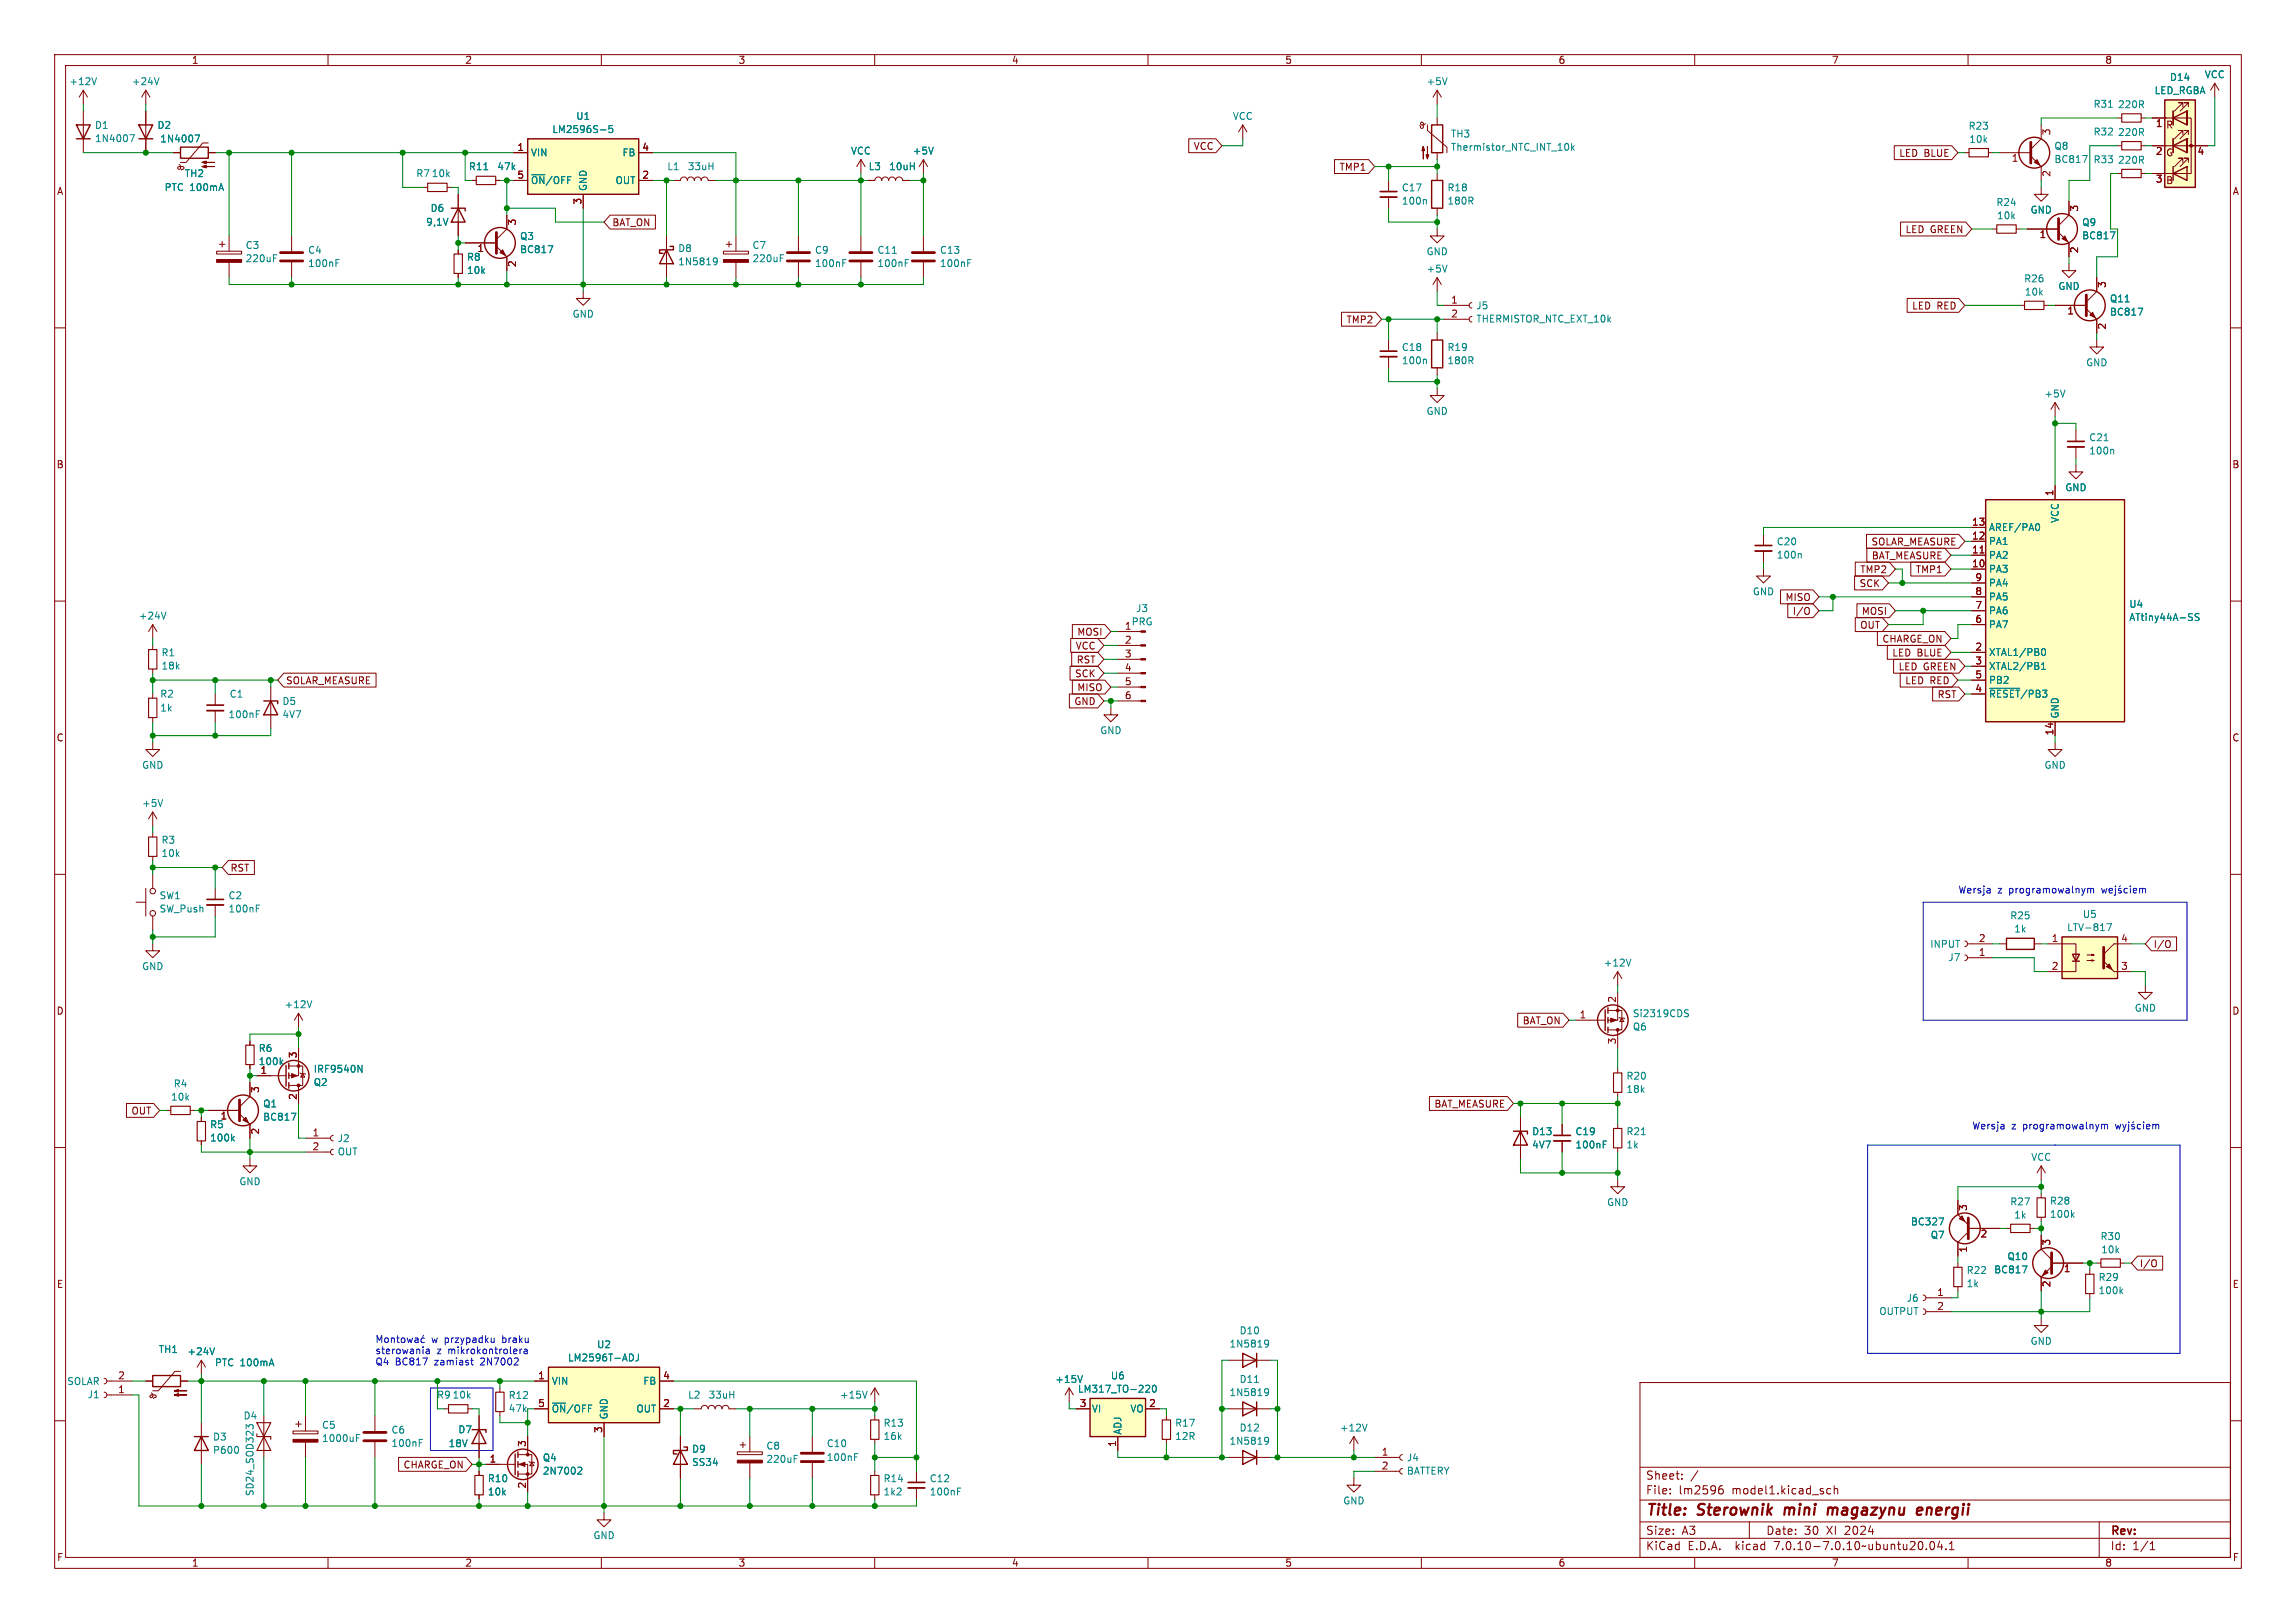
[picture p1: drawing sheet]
<svg xmlns="http://www.w3.org/2000/svg" width="420mm" height="297mm" viewBox="0 0 420 297" stroke-linecap="round" stroke-linejoin="round" font-family="sans-serif">
<defs><g id="words">
<g font-size="2.8" fill="#840000">
<text x="301" y="277.9">Title:</text>
<text x="310.6" y="277.9">Sterownik</text>
<text x="327.3" y="277.9">mini</text>
<text x="336" y="277.9">magazynu</text>
<text x="353.1" y="277.9">energii</text>
</g>
<g font-size="2.1" fill="#840000">
<text x="301" y="273.7">File:</text>
<text x="301" y="271">Sheet:</text>
<text x="307.1" y="273.7">lm2596</text>
<text x="316.9" y="273.7">model1.kicad_sch</text>
<text x="301" y="281.1">Size:</text>
<text x="307.6" y="281.1">A3</text>
<text x="323" y="281.1">Date:</text>
<text x="330" y="281.1">30</text>
<text x="334.2" y="281.1">XI</text>
<text x="337.6" y="281.1">2024</text>
<text x="386" y="281.3">Rev:</text>
<text x="301" y="283.9">KiCad</text>
<text x="308.7" y="283.9">E.D.A.</text>
<text x="317.6" y="283.9">kicad</text>
<text x="324.8" y="283.9">7.0.10-7.0.10~ubuntu20.04.1</text>
<text x="386" y="283.9">Id:</text>
<text x="390.1" y="283.9">1/1</text>
</g>
<g font-size="1.8" fill="#840000">
<text x="35" y="11.9">1</text>
<text x="85" y="11.9">2</text>
<text x="135" y="11.9">3</text>
<text x="185" y="11.9">4</text>
<text x="235" y="11.9">5</text>
<text x="285" y="11.9">6</text>
<text x="335" y="11.9">7</text>
<text x="385" y="11.9">8</text>
<text x="394.3" y="23.6">1</text>
<text x="396.1" y="23.7">R</text>
<text x="94.5" y="27.7">1</text>
<text x="117.4" y="27.7">4</text>
<text x="218.3" y="27.6">VCC</text>
<text x="347.3" y="28.9">LED BLUE</text>
<text x="367.9" y="29.9">1</text>
<text x="375.4" y="24.8" transform="rotate(-90 375.4 24.8)">3</text>
<text x="394.3" y="28.7">2</text>
<text x="396.1" y="28.8">G</text>
<text x="401.9" y="28.7">4</text>
<text x="10.3" y="35.9">A</text>
<text x="94.5" y="32.8">5</text>
<text x="117.4" y="32.8">2</text>
<text x="244.9" y="31.4">TMP1</text>
<text x="375.4" y="32.5" transform="rotate(-90 375.4 32.5)">2</text>
<text x="394.3" y="33.7">3</text>
<text x="396.1" y="33.9">B</text>
<text x="408.3" y="35.9">A</text>
<text x="94.7" y="41.3" transform="rotate(-90 94.7 41.3)">3</text>
<text x="106.4" y="37.5" transform="rotate(-90 106.4 37.5)">3</text>
<text x="111.9" y="41.6">BAT_ON</text>
<text x="380.4" y="38.8" transform="rotate(-90 380.4 38.8)">3</text>
<text x="348.5" y="42.9">LED GREEN</text>
<text x="373" y="43.9">1</text>
<text x="380.4" y="46.4" transform="rotate(-90 380.4 46.4)">2</text>
<text x="94.7" y="49" transform="rotate(-90 94.7 49)">2</text>
<text x="385.5" y="52.8" transform="rotate(-90 385.5 52.8)">3</text>
<text x="246.2" y="59.4">TMP2</text>
<text x="265.4" y="55.6">1</text>
<text x="265.4" y="58.2">2</text>
<text x="349.7" y="56.8">LED RED</text>
<text x="378.1" y="57.9">1</text>
<text x="385.5" y="60.4" transform="rotate(-90 385.5 60.4)">2</text>
<text x="10.3" y="85.9">B</text>
<text x="408.2" y="85.9">B</text>
<text x="375.7" y="90.9" transform="rotate(-90 375.7 90.9)">1</text>
<text x="342.2" y="100">SOLAR_MEASURE</text>
<text x="360.6" y="101.3">11</text>
<text x="360.6" y="98.8">12</text>
<text x="360.6" y="96.3">13</text>
<text x="340.1" y="107.6">SCK</text>
<text x="340.2" y="105.1">TMP2</text>
<text x="342.3" y="102.6">BAT_MEASURE</text>
<text x="350.3" y="105.1">TMP1</text>
<text x="360.6" y="103.9">10</text>
<text x="361.2" y="106.4">9</text>
<text x="326.5" y="110.2">MISO</text>
<text x="327.8" y="112.7">I/O</text>
<text x="340.5" y="112.7">MOSI</text>
<text x="361.2" y="111.5">7</text>
<text x="361.2" y="109">8</text>
<text x="196.7" y="119.1">VCC</text>
<text x="197" y="116.5">MOSI</text>
<text x="205.7" y="115.3">1</text>
<text x="205.7" y="117.9">2</text>
<text x="340.2" y="115.3">OUT</text>
<text x="344.2" y="117.8">CHARGE_ON</text>
<text x="361.2" y="119.1">2</text>
<text x="361.2" y="114">6</text>
<text x="52.2" y="125.4">SOLAR_MEASURE</text>
<text x="196.5" y="124.1">SCK</text>
<text x="196.9" y="121.6">RST</text>
<text x="205.7" y="120.4">3</text>
<text x="205.7" y="122.9">4</text>
<text x="205.7" y="125.5">5</text>
<text x="346" y="120.3">LED BLUE</text>
<text x="347.2" y="122.9">LED GREEN</text>
<text x="348.4" y="125.4">LED RED</text>
<text x="361.2" y="121.7">3</text>
<text x="361.2" y="124.2">5</text>
<text x="196.4" y="129.2">GND</text>
<text x="197" y="126.7">MISO</text>
<text x="205.7" y="128">6</text>
<text x="354.3" y="128">RST</text>
<text x="361.2" y="126.7">4</text>
<text x="10.3" y="135.9">C</text>
<text x="375.7" y="134.7" transform="rotate(-90 375.7 134.7)">14</text>
<text x="408.2" y="135.9">C</text>
<text x="42.1" y="159.7">RST</text>
<text x="361.9" y="172.5">2</text>
<text x="375.2" y="172.5">1</text>
<text x="387.9" y="172.5">4</text>
<text x="393.9" y="173.7">I/O</text>
<text x="361.9" y="175">1</text>
<text x="375.2" y="177.5">2</text>
<text x="387.9" y="177.5">3</text>
<text x="10.3" y="185.9">D</text>
<text x="295.7" y="183.6" transform="rotate(-90 295.7 183.6)">2</text>
<text x="408.2" y="185.9">D</text>
<text x="278.4" y="187.6">BAT_ON</text>
<text x="288.9" y="186.4">1</text>
<text x="295.7" y="191.2" transform="rotate(-90 295.7 191.2)">3</text>
<text x="47.6" y="196.6">1</text>
<text x="54.4" y="193.7" transform="rotate(-90 54.4 193.7)">3</text>
<text x="47.7" y="200.1" transform="rotate(-90 47.7 200.1)">3</text>
<text x="54.4" y="201.4" transform="rotate(-90 54.4 201.4)">2</text>
<text x="262.3" y="202.9">BAT_MEASURE</text>
<text x="23.9" y="204.2">OUT</text>
<text x="47.7" y="207.7" transform="rotate(-90 47.7 207.7)">2</text>
<text x="57.1" y="208">1</text>
<text x="57.1" y="210.6">2</text>
<text x="360.1" y="221.7" transform="rotate(-90 360.1 221.7)">3</text>
<text x="362.2" y="226.8">2</text>
<text x="360.1" y="229.3" transform="rotate(-90 360.1 229.3)">1</text>
<text x="375.4" y="228" transform="rotate(-90 375.4 228)">3</text>
<text x="377.4" y="233.1">1</text>
<text x="391.3" y="232.1">I/O</text>
<text x="10.3" y="235.9">E</text>
<text x="354.3" y="237.2">1</text>
<text x="354.3" y="239.8">2</text>
<text x="375.4" y="235.7" transform="rotate(-90 375.4 235.7)">2</text>
<text x="408.3" y="235.9">E</text>
<text x="21.5" y="255">1</text>
<text x="21.5" y="252.5">2</text>
<text x="98.4" y="252.5">1</text>
<text x="98.4" y="257.6">5</text>
<text x="121.2" y="257.6">2</text>
<text x="121.2" y="252.5">4</text>
<text x="197.4" y="257.6">3</text>
<text x="210.1" y="257.6">2</text>
<text x="110.2" y="262.3" transform="rotate(-90 110.2 262.3)">3</text>
<text x="73.7" y="268.9">CHARGE_ON</text>
<text x="89.5" y="267.7">1</text>
<text x="96.3" y="264.9" transform="rotate(-90 96.3 264.9)">3</text>
<text x="204.2" y="264.9" transform="rotate(-90 204.2 264.9)">1</text>
<text x="252.7" y="266.4">1</text>
<text x="252.7" y="269">2</text>
<text x="96.3" y="272.5" transform="rotate(-90 96.3 272.5)">2</text>
<text x="10.3" y="285.9">F</text>
<text x="35" y="286.9">1</text>
<text x="85" y="286.9">2</text>
<text x="135" y="286.9">3</text>
<text x="185" y="286.9">4</text>
<text x="235" y="286.9">5</text>
<text x="285" y="286.9">6</text>
<text x="335" y="286.9">7</text>
<text x="385" y="286.9">8</text>
<text x="408.3" y="285.9">F</text>
</g>
<g font-size="1.8" fill="#008484">
<text x="12.6" y="15.8">+12V</text>
<text x="24" y="15.8">+24V</text>
<text x="260.9" y="15.8">+5V</text>
<text x="394" y="17.4">LED_RGBA</text>
<text x="396.8" y="15">D14</text>
<text x="403.2" y="14.5">VCC</text>
<text x="17.3" y="23.8">D1</text>
<text x="28.7" y="23.8">D2</text>
<text x="105.3" y="22.1">U1</text>
<text x="225.4" y="22.1">VCC</text>
<text x="360" y="23.9">R23</text>
<text x="382.9" y="19.9">R31</text>
<text x="387.3" y="20">220R</text>
<text x="17.3" y="26.2">1N4007</text>
<text x="29.2" y="26.3">1N4007</text>
<text x="97" y="28.8">VIN</text>
<text x="100.9" y="24.5">LM2596S-5</text>
<text x="113.8" y="28.8">FB</text>
<text x="155.6" y="28.5">VCC</text>
<text x="166.9" y="28.5">+5V</text>
<text x="265.3" y="25.4">TH3</text>
<text x="265.3" y="27.8">Thermistor_NTC_INT_10k</text>
<text x="360.1" y="26.3">10k</text>
<text x="375.7" y="27.6">Q8</text>
<text x="382.9" y="25">R32</text>
<text x="387.3" y="25.1">220R</text>
<text x="30" y="35.2">PTC 100mA</text>
<text x="33.7" y="32.6">TH2</text>
<text x="76" y="32.6">R7</text>
<text x="78.9" y="32.6">10k</text>
<text x="85.7" y="31.3">R11</text>
<text x="90.9" y="31.3">47k</text>
<text x="97" y="33.9">~{ON}/OFF</text>
<text x="107.5" y="35.1" transform="rotate(-90 107.5 35.1)">GND</text>
<text x="112.5" y="33.9">OUT</text>
<text x="122" y="31.3">L1</text>
<text x="125.7" y="31.3">33uH</text>
<text x="158.8" y="31.3">L3</text>
<text x="162.5" y="31.3">10uH</text>
<text x="256.3" y="35.2">C17</text>
<text x="264.7" y="35.2">R18</text>
<text x="375.7" y="30">BC817</text>
<text x="382.9" y="30.1">R33</text>
<text x="387.3" y="30.2">220R</text>
<text x="77.9" y="41.5">9,1V</text>
<text x="78.7" y="39">D6</text>
<text x="256.3" y="37.6">100n</text>
<text x="264.7" y="37.6">180R</text>
<text x="365.1" y="37.9">R24</text>
<text x="365.2" y="40.3">10k</text>
<text x="371.3" y="39.3">GND</text>
<text x="380.8" y="41.6">Q9</text>
<text x="44.8" y="45.8">C3</text>
<text x="56.3" y="46.6">C4</text>
<text x="85.3" y="47.9">R8</text>
<text x="87.2" y="46.4">1</text>
<text x="95" y="46.5">BC817</text>
<text x="95" y="44.1">Q3</text>
<text x="124" y="46.3">D8</text>
<text x="137.6" y="45.8">C7</text>
<text x="149" y="46.6">C9</text>
<text x="160.4" y="46.6">C11</text>
<text x="171.8" y="46.6">C13</text>
<text x="260.9" y="46.9">GND</text>
<text x="380.8" y="44">BC817</text>
<text x="44.8" y="48.2">220uF</text>
<text x="56.3" y="49.1">100nF</text>
<text x="85.3" y="50.3">10k</text>
<text x="124" y="48.7">1N5819</text>
<text x="137.6" y="48.2">220uF</text>
<text x="149" y="49.1">100nF</text>
<text x="160.4" y="49.1">100nF</text>
<text x="171.8" y="49.1">100nF</text>
<text x="260.9" y="50.1">+5V</text>
<text x="370.2" y="51.9">R26</text>
<text x="376.4" y="53.3">GND</text>
<text x="104.6" y="58.3">GND</text>
<text x="270" y="56.8">J5</text>
<text x="270" y="59.2">THERMISTOR_NTC_EXT_10k</text>
<text x="370.3" y="54.3">10k</text>
<text x="385.9" y="55.5">Q11</text>
<text x="385.9" y="58">BC817</text>
<text x="256.3" y="64.4">C18</text>
<text x="264.7" y="64.4">R19</text>
<text x="256.3" y="66.9">100n</text>
<text x="264.7" y="66.8">180R</text>
<text x="381.5" y="67.2">GND</text>
<text x="260.9" y="76.1">GND</text>
<text x="373.9" y="72.9">+5V</text>
<text x="382.1" y="80.9">C21</text>
<text x="382.1" y="83.4">100n</text>
<text x="376.8" y="95.8" transform="rotate(-90 376.8 95.8)">VCC</text>
<text x="377.7" y="90.1">GND</text>
<text x="324.9" y="100">C20</text>
<text x="363.7" y="99.9">PA1</text>
<text x="363.7" y="97.4">AREF/PA0</text>
<text x="324.9" y="102.4">100n</text>
<text x="363.7" y="105">PA3</text>
<text x="363.7" y="102.5">PA2</text>
<text x="363.7" y="107.5">PA4</text>
<text x="25.3" y="113.6">+24V</text>
<text x="207.7" y="112.2">J3</text>
<text x="320.5" y="109.1">GND</text>
<text x="363.7" y="112.6">PA6</text>
<text x="363.7" y="110.1">PA5</text>
<text x="389.4" y="111.4">U4</text>
<text x="389.4" y="113.8">ATtiny44A-SS</text>
<text x="206.9" y="114.6">PRG</text>
<text x="363.7" y="115.2">PA7</text>
<text x="29.4" y="120.3">R1</text>
<text x="29.4" y="122.7">18k</text>
<text x="363.7" y="120.2">XTAL1/PB0</text>
<text x="363.7" y="122.8">XTAL2/PB1</text>
<text x="363.7" y="125.3">PB2</text>
<text x="29.2" y="127.9">R2</text>
<text x="29.2" y="130.4">1k</text>
<text x="41.7" y="131.6">100nF</text>
<text x="41.9" y="127.9">C1</text>
<text x="51.6" y="129.2">D5</text>
<text x="51.6" y="131.6">4V7</text>
<text x="363.7" y="127.9">~{RESET}/PB3</text>
<text x="376.8" y="131.6" transform="rotate(-90 376.8 131.6)">GND</text>
<text x="201.2" y="134.5">GND</text>
<text x="25.9" y="140.9">GND</text>
<text x="373.9" y="140.9">GND</text>
<text x="25.9" y="147.9">+5V</text>
<text x="29.4" y="154.6">R3</text>
<text x="29.4" y="157">10k</text>
<text x="29.1" y="164.8">SW1</text>
<text x="29.1" y="167.2">SW_Push</text>
<text x="41.7" y="164.8">C2</text>
<text x="41.7" y="167.2">100nF</text>
<text x="353" y="173.6">INPUT</text>
<text x="367.6" y="168.4">R25</text>
<text x="368.4" y="170.8">1k</text>
<text x="378" y="170.6">LTV-817</text>
<text x="380.9" y="168.2">U5</text>
<text x="25.9" y="177.7">GND</text>
<text x="293.3" y="177.1">+12V</text>
<text x="356.3" y="176.1">J7</text>
<text x="52" y="184.7">+12V</text>
<text x="390.4" y="185.3">GND</text>
<text x="298.6" y="188.8">Q6</text>
<text x="298.6" y="186.3">Si2319CDS</text>
<text x="47.2" y="192.7">R6</text>
<text x="47.2" y="195.1">100k</text>
<text x="57.3" y="196.5">IRF9540N</text>
<text x="297.4" y="197.8">R20</text>
<text x="31.2" y="201.6">10k</text>
<text x="31.7" y="199.2">R4</text>
<text x="48" y="202.9">Q1</text>
<text x="57.3" y="198.9">Q2</text>
<text x="297.4" y="200.2">18k</text>
<text x="38.3" y="206.7">R5</text>
<text x="38.3" y="209.1">100k</text>
<text x="40.3" y="205.2">1</text>
<text x="48" y="205.3">BC817</text>
<text x="61.7" y="209.2">J2</text>
<text x="280.2" y="207.9">D13</text>
<text x="288.1" y="207.9">C19</text>
<text x="297.4" y="207.9">R21</text>
<text x="61.7" y="211.6">OUT</text>
<text x="280.2" y="210.4">4V7</text>
<text x="288.1" y="210.4">100nF</text>
<text x="297.4" y="210.4">1k</text>
<text x="371.5" y="212.6">VCC</text>
<text x="43.7" y="217.1">GND</text>
<text x="293.9" y="220.9">GND</text>
<text x="367.6" y="220.8">R27</text>
<text x="374.9" y="220.6">R28</text>
<text x="349.4" y="224.4">BC327</text>
<text x="353.1" y="226.9">Q7</text>
<text x="368.4" y="223.2">1k</text>
<text x="374.9" y="223.1">100k</text>
<text x="384.1" y="227.1">R30</text>
<text x="359.6" y="233.3">R22</text>
<text x="364.7" y="233.2">BC817</text>
<text x="367.1" y="230.8">Q10</text>
<text x="384.3" y="229.5">10k</text>
<text x="348.7" y="238.4">J6</text>
<text x="359.6" y="235.8">1k</text>
<text x="383.8" y="234.6">R29</text>
<text x="383.8" y="237">100k</text>
<text x="226.7" y="244.4">D10</text>
<text x="343.7" y="240.8">OUTPUT</text>
<text x="28.9" y="247.8">TH1</text>
<text x="34.2" y="248.2">+24V</text>
<text x="39.2" y="250.2">PTC 100mA</text>
<text x="103.8" y="249.3">LM2596T-ADJ</text>
<text x="109.1" y="246.9">U2</text>
<text x="224.8" y="246.8">1N5819</text>
<text x="371.3" y="246.3">GND</text>
<text x="12.2" y="253.7">SOLAR</text>
<text x="15.9" y="256.1">J1</text>
<text x="79.9" y="256.1">R9</text>
<text x="82.7" y="256.1">10k</text>
<text x="92.9" y="256.2">R12</text>
<text x="100.8" y="253.6">VIN</text>
<text x="117.6" y="253.6">FB</text>
<text x="125.8" y="256.1">L2</text>
<text x="129.5" y="256.1">33uH</text>
<text x="153.6" y="256.1">+15V</text>
<text x="192.9" y="253.3">+15V</text>
<text x="197.1" y="255">LM317_TO-220</text>
<text x="203.1" y="252.6">U6</text>
<text x="224.8" y="255.7">1N5819</text>
<text x="226.7" y="253.3">D11</text>
<text x="38.9" y="263.8">D3</text>
<text x="44.5" y="259.9">D4</text>
<text x="58.8" y="261.7">C5</text>
<text x="71.5" y="262.5">C6</text>
<text x="83.7" y="262.5">D7</text>
<text x="92.9" y="258.6">47k</text>
<text x="100.8" y="258.7">~{ON}/OFF</text>
<text x="111.4" y="259.8" transform="rotate(-90 111.4 259.8)">GND</text>
<text x="116.3" y="258.7">OUT</text>
<text x="161.5" y="263.7">16k</text>
<text x="161.5" y="261.3">R13</text>
<text x="199.6" y="258.7">VI</text>
<text x="205.3" y="262.6" transform="rotate(-90 205.3 262.6)">ADJ</text>
<text x="206.7" y="258.7">VO</text>
<text x="214.9" y="261.3">R17</text>
<text x="214.9" y="263.7">12R</text>
<text x="226.7" y="262.1">D12</text>
<text x="245" y="262.2">+12V</text>
<text x="38.9" y="266.2">P600</text>
<text x="58.8" y="264.1">1000uF</text>
<text x="71.5" y="265">100nF</text>
<text x="82" y="265">18V</text>
<text x="99.2" y="267.6">Q4</text>
<text x="126.5" y="266">D9</text>
<text x="126.5" y="268.5">SS34</text>
<text x="140.1" y="265.5">C8</text>
<text x="140.1" y="267.9">220uF</text>
<text x="151.1" y="267.6">100nF</text>
<text x="151.1" y="265">C10</text>
<text x="224.8" y="264.6">1N5819</text>
<text x="257.3" y="267.6">J4</text>
<text x="46.6" y="273.9" transform="rotate(-90 46.6 273.9)">SD24_SOD323</text>
<text x="89.1" y="273.9">10k</text>
<text x="89.1" y="271.4">R10</text>
<text x="99.2" y="270">2N7002</text>
<text x="161.5" y="273.9">1k2</text>
<text x="161.5" y="271.4">R14</text>
<text x="170" y="273.9">100nF</text>
<text x="170" y="271.4">C12</text>
<text x="245.6" y="275.5">GND</text>
<text x="257.3" y="270">BATTERY</text>
<text x="108.5" y="281.9">GND</text>
</g>
<g font-size="1.8" fill="#0000c2">
<text x="358.1" y="163.6">Wersja</text>
<text x="365.4" y="163.6">z</text>
<text x="367.6" y="163.6">programowalnym</text>
<text x="360.7" y="206.8">Wersja</text>
<text x="368" y="206.8">z</text>
<text x="370.2" y="206.8">programowalnym</text>
<text x="78.9" y="245.9">w</text>
<text x="92.2" y="245.9">braku</text>
<text x="68.6" y="247.9">sterowania</text>
<text x="68.6" y="249.9">Q4</text>
<text x="72.3" y="249.9">BC817</text>
<text x="79.6" y="249.9">zamiast</text>
<text x="79.9" y="247.9">z</text>
<text x="82.1" y="247.9">mikrokontrolera</text>
<text x="88.2" y="249.9">2N7002</text>
</g>
</g></defs>
<g fill="none" stroke="#840000" stroke-width=".18">
<path d="M10 10h400v277h-400zM12 12h396v273h-396zM15.2 16.5l-.7 1.3M15.2 16.5v2.6M15.2 16.5l.8 1.3M26.7 16.5v2.6M26.7 16.5l-.8 1.3M26.7 16.5l.7 1.3M60 10v2M110 10v2M160 10v2M210 10v2"/>
<path d="M260 10v2M262.9 16.5v2.6M262.9 16.5l-.8 1.3M262.9 16.5l.8 1.3M310 10v2M360 10v2M399.3 19.6v-.8h-.8h.8l-1.5 1.5M400.3 19.6v-.8h-.8h.8l-1.5 1.5M405.1 15.2l-.7 1.3M405.1 15.2v2.6M405.1 15.2l.8 1.3M15.2 20.3v7.6"/>
<path d="M26.7 20.3v7.6M31.7 27.9h1.3M32.8 30.1l.2 .2v.4l-.1 .2h-.3l-.1-.2 .2-.2h.8l.2 .2M38.1 26.2h-1l-3.1 3.5h-1M38.1 27.9h1.3M77.5 34.3h.7M81.8 34.3h.7M83.8 35.6v7.6M86.4 33h.7M90.7 33h.7M92.7 39.4v2.5l-1.9 1.9M94 27.9h2.5"/>
<path d="M94 33h2.5M106.7 35.6v2.5M111.6 39.4h8.3v2.5h-8.3l-1.1-1.3zM116.8 27.9h2.6M116.8 33h2.6M123.2 33h1.3a.64 .64 0 0 1 .6-.6 .64 .64 0 0 1 .6 .6 .64 .64 0 0 1 .7-.6 .64 .64 0 0 1 .6 .6 .64 .64 0 0 1 .6-.6 .64 .64 0 0 1 .7 .6 .64 .64 0 0 1 .6-.6 .64 .64 0 0 1 .6 .6h1.3M157.5 29.2l-.8 1.3M157.5 29.2v2.6M157.5 29.2l.7 1.3M158.7 33h1.3a.64 .64 0 0 1 .7-.6 .64 .64 0 0 1 .6 .6 .64 .64 0 0 1 .6-.6 .64 .64 0 0 1 .7 .6 .64 .64 0 0 1 .6-.6 .64 .64 0 0 1 .6 .6 .64 .64 0 0 1 .7-.6 .64 .64 0 0 1 .6 .6h1.3M168.9 29.2v2.6M168.9 29.2l-.8 1.3"/>
<path d="M168.9 29.2l.8 1.3M217.4 25.4h5l1.1 1.3-1.1 1.2h-5zM227.3 22.9l-.7 1.2M227.3 22.9v2.5M227.3 22.9l.8 1.2M244.1 29.2h6.2l1.2 1.3-1.2 1.3h-6.2zM254 33v2.1M254 36.1v2M260.7 22.6l-.3 .2-.3 .1-.2-.2v-.2l.2-.1 .2 .1v.8l-.1 .2-.3-.1-.2-.4M261.1 22.9v1l3.6 3v1M262.9 21.6v1.3M262.9 27.9v1.3"/>
<path d="M262.9 31.8v1.2M262.9 38.1v1.3M346.5 26.7h10.5l1.1 1.2-1.1 1.3h-10.5zM359.4 27.9h.8M363.7 27.9h.8M365.8 27.9h5.7M371.5 28.6l1.9 1.9v2.5M373.4 34.3v1.3h1.2l-1.2 1.2-1.3-1.2h1.3M373.4 22.9v2.5l-1.9 1.9M378.5 36.8v2.6l-1.9 1.9M387.3 31.8h.8M387.3 26.7h.8"/>
<path d="M387.3 21.6h.8M391.7 31.8h.7M391.7 26.7h.7M391.7 21.6h.7M393.7 21.6h7.1v10.2h-7.1M393.7 26.7h10.2M397.5 25.4v2.5M397.5 20.3v2.6M399.3 29.7v-.7h-.8h.8l-1.5 1.5M399.3 24.6v-.7h-.8h.8l-1.5 1.5M400 25.4v2.5zM400 25.4h.1"/>
<path d="M400 20.3v2.6zM400 20.3h.1M400.3 29.7v-.7h-.8h.8l-1.5 1.5M400.3 24.6v-.7h-.8h.8l-1.5 1.5M10 60h2M39.6 46h4.6v.5h-4.6zM40.1 44.7h1M40.6 44.2v1M41.9 43.2v2.8M41.9 48v2.8M53.3 43.2v2.8M53.3 48v2.8"/>
<path d="M83.8 45.7v.8M83.8 50v.8M85.1 44.5h5.7M90.8 45.1l1.9 1.9v2.5M106.7 53.3v1.3h1.2l-1.2 1.3-1.3-1.3h1.3M121.9 43.2v7.6M132.3 46h4.6v.5h-4.6zM132.8 44.7h1.1M133.3 44.2v1M134.6 43.2v2.8M134.6 48v2.8M146 43.2v2.8"/>
<path d="M146 48v2.8M157.5 43.2v2.8M157.5 48v2.8M168.9 43.2v2.8M168.9 48v2.8M245.4 57.1h6.2l1.1 1.3-1.1 1.3h-6.2zM262.9 41.9v1.3h1.3l-1.3 1.3-1.3-1.3h1.3M262.9 50.8v2.5M262.9 50.8l-.8 1.3M262.9 50.8l.8 1.3M264.2 55.9h4.5M264.2 58.4h4.5"/>
<path d="M269.2 57.9l-.3 .2-.2 .3 .2 .4 .3 .1M269.2 55.4l-.3 .1-.2 .4 .2 .3 .3 .2M347.7 40.6h11.9l1.1 1.3-1.1 1.3h-11.9zM348.9 54.6h9.4l1.1 1.3-1.1 1.3h-9.4zM364.5 41.9h.8M368.8 41.9h.8M369.6 55.9h.7M370.8 41.9h5.8M373.9 55.9h.7M375.9 55.9h5.7M376.6 42.5l1.9 2v2.5M378.5 48.3v1.2h1.2l-1.2 1.3-1.3-1.3h1.3"/>
<path d="M381.6 56.5l1.9 1.9v2.6M383.5 50.8v2.5l-1.9 1.9M408 60h2M254 62.2v2.1M254 65.3v2M262.9 71.1v1.3h1.3l-1.3 1.3-1.3-1.3h1.3M262.9 61v1.2M262.9 67.3v1.3M375.9 73.7l-.7 1.2M375.9 73.7v2.5M375.9 73.7l.8 1.2M379.7 78.7v2.1"/>
<path d="M383.5 62.2v1.3h1.3l-1.3 1.3-1.2-1.3h1.2M322.6 97.8v2M341.4 97.8h16.9l1.1 1.3-1.1 1.2h-16.9zM360.7 99.1h2.5M360.7 96.5h2.5M375.9 88.9v2.5M379.7 85.1v1.3h1.3l-1.3 1.2-1.2-1.2h1.2M379.7 81.8v2M10 110h2M27.9 114.3v2.5M27.9 118.1v.8M27.9 114.3l-.7 1.3"/>
<path d="M27.9 114.3l.8 1.3M195.9 116.8h4.9l1.1 1.3-1.1 1.3h-4.9zM196 119.4h4.8l1.1 1.3-1.1 1.2h-4.8zM196.2 114.3h5.9l1.1 1.3-1.1 1.2h-5.9zM204.5 118.1h4.2M204.5 115.6h4.2M322.6 104.1v1.3h1.2l-1.2 1.3-1.3-1.3h1.3M322.6 100.8v2.1M325.7 107.9h5.9l1.1 1.3-1.1 1.3h-5.9zM327 110.5h4.6l1.1 1.3-1.1 1.2h-4.6zM330.7 111.2h.1a.81 .81 0 0 1-.1 1.2M339.2 105.4h5.1l1.1 1.3-1.1 1.3h-5.1z"/>
<path d="M339.4 102.9h6.2l1.1 1.2-1.1 1.3h-6.2zM339.4 113h4.9l1.1 1.3-1.1 1.3h-4.9zM339.7 110.5h5.9l1.1 1.3-1.1 1.2h-5.9zM341.5 100.3h14.3l1.1 1.3-1.1 1.3h-14.3zM343.4 115.6h12.4l1.1 1.2-1.1 1.3h-12.4zM345.2 118.1h10.6l1.1 1.3-1.1 1.3h-10.6zM349.5 102.9h6.3l1.1 1.2-1.1 1.3h-6.3zM360.7 104.1h2.5M360.7 101.6h2.5M360.7 119.4h2.5M360.7 114.3h2.5M360.7 111.8h2.5"/>
<path d="M360.7 109.2h2.5M360.7 106.7h2.5M362.2 101.2h.7M408 110h2M27.9 135.9v1.3h1.3l-1.3 1.2-1.2-1.2h1.2M27.9 122.4v.8M27.9 127v.8M27.9 131.3v.8M39.4 127v2M39.4 130v2.1M49.5 125.7v7.7M51.9 123.2h16.9v2.5h-16.9l-1.1-1.2z"/>
<path d="M195.6 127h5.2l1.1 1.3-1.1 1.2h-5.2zM195.7 121.9h5.1l1.1 1.3-1.1 1.3h-5.1zM196.2 124.5h5.9l1.1 1.2-1.1 1.3h-5.9zM203.2 129.5v1.3h1.3l-1.3 1.3-1.3-1.3h1.3M204.5 128.3h4.2M204.5 125.7h4.2M204.5 123.2h4.2M204.5 120.7h4.2M346.4 120.6h11.9l1.1 1.3-1.1 1.3h-11.9zM347.6 123.2h9.4l1.1 1.3-1.1 1.2h-9.4zM353.5 125.7h4.8l1.1 1.3-1.1 1.3h-4.8zM360.7 121.9h2.5"/>
<path d="M360.7 127h2.5M360.7 124.5h2.5M375.9 135.9v1.3h1.3l-1.3 1.2-1.3-1.2h1.3M375.9 132.1v2.5M10 160h2M27.9 148.6v2.5M27.9 152.4v.8M27.9 156.7v.8M27.9 148.6l-.7 1.3M27.9 148.6l.8 1.3M41.8 157.5h4.7v2.5h-4.7l-1.2-1.2zM408 160h2"/>
<path d="M24.9 165.1h1.8M26.7 162.6v5M27.9 172.7v1.3h1.3l-1.3 1.3-1.2-1.3h1.2M27.9 160v2.6M27.9 167.6v2.6M39.4 162.6v2M39.4 165.6v2M295.9 177.8v2.5M295.9 177.8l-.8 1.3M295.9 177.8l.8 1.3M359.4 172.2l.4 .2 .1 .3-.1 .4-.4 .1M359.4 174.8l.4 .1 .1 .3-.1 .4-.4 .2"/>
<path d="M359.9 172.7h4.6M359.9 175.3h4.6M365.8 172.7h1.2M372.1 172.7h1.3M374.6 172.7h5.1v3.3M379.7 175.9v1.9h-5.1M381.8 175.8h1.2l-.3 .1v-.3l.3 .2M381.8 174.8h1.2l-.3 .1v-.3l.3 .2M386.7 177.8h3.2M389.9 172.7h-3.2l-1.9 1.9M393.5 171.4h4.6v2.6h-4.6l-1.1-1.3zM396.7 172.1l.1 .1a.81 .81 0 0 1-.1 1.2"/>
<path d="M45.7 190.5v.8M45.7 194.8v.8M45.7 198.1v2.6l-1.9 1.9M47 196.9h5.3M52.8 195.1h2.6v3.5h-2.6M54.6 191.8v5.1h-1.8M54.6 185.4l-.8 1.3M54.6 185.4v2.6M54.6 198.6v3.3M54.6 185.4l.8 1.3M54.9 196.3l.1 .2h.8l.1 .1M55.4 196.5l.4 .6h-.8z"/>
<path d="M277.6 185.4h8.3l1.1 1.3-1.1 1.3h-8.3zM288.3 186.7h5.3M294.1 184.9h2.6v3.6h-2.6M295.9 181.6v5.1h-1.8M295.9 188.5v3.3M295.9 195.6v.7M295.9 199.9v.8M296.2 186.2l.1 .1h.8l.1 .1M296.7 186.3l.4 .6h-.8zM392.4 180.3v1.3h1.3l-1.3 1.3-1.2-1.3h1.2M10 210h2M23.1 201.9h5l1.1 1.3-1.1 1.3h-5z"/>
<path d="M30.5 203.2h.7M34.8 203.2h.8M36.8 204.5v.7M36.8 208.8v.8M38.1 203.2h5.7M43.8 203.8l1.9 1.9v2.6M45.7 212.1v1.3h1.3l-1.3 1.2-1.3-1.2h1.3M55.9 210.8h4.6M55.9 208.3h4.6M61 210.3l-.4 .1-.1 .4 .1 .4 .4 .1M61 207.8l-.4 .1-.1 .4 .1 .3 .4 .2M261.5 200.7h14.2l1.2 1.2-1.2 1.3h-14.2z"/>
<path d="M278.1 204.5v7.6M285.7 205.7v2.1M285.7 208.8v2M295.9 215.9v1.3h1.3l-1.3 1.2-1.3-1.2h1.3M295.9 205.7v.8M295.9 210.1v.7M358.1 219.7v2.5l1.9 2M373.4 213.4v2.5M373.4 218.4v.8M373.4 213.4l-.8 1.2M373.4 213.4l.7 1.2M408 210h2"/>
<path d="M351.8 239.5l.4 .2 .1 .3-.1 .4-.4 .1M351.8 237l.4 .1 .1 .4-.1 .3-.4 .2M352.3 237.5h4.6M358.1 231.1v.8M358.1 235.5v.7M360 224.8h5.8M360 225.4l-1.9 1.9v2.6M367 224.8h.8M371.3 224.8h.8M373.4 226.1v2.5l1.9 1.9M373.4 222.8v.7M375.3 231.8l-1.9 1.9v2.5"/>
<path d="M375.3 231.1h5.7M382.3 232.4v.8M382.3 236.7v.8M383.5 231.1h.8M387.9 231.1h.7M391 229.9h4.6v2.5h-4.6l-1.1-1.3zM394.1 230.5l.2 .1a.81 .81 0 0 1-.2 1.2M10 260h2M19 252.2l.4 .2 .2 .3-.2 .4-.4 .1M19 254.8l.4 .1 .2 .4-.2 .3-.4 .2M19.6 252.7h4.5M19.6 255.3h4.5"/>
<path d="M26.7 252.7h1.2M27.7 254.9l.2 .2 .1 .4-.2 .2h-.2l-.2-.2 .2-.2h.8l.2 .1-.1 .3-.4 .2M33 251h-1l-3 3.5h-1.1M33 252.7h1.3M36.8 248.9l-.7 1.3M36.8 248.9v2.6M36.8 248.9l.8 1.3M48.3 259.1v7.6M55.9 259.1v2.8M68.6 259.1v2.8M81.3 257.8h.7M85.6 257.8h.8"/>
<path d="M87.6 259.1v7.6M91.4 254v.8M91.4 258.3v.8M97.8 252.7h2.5M97.8 257.8h2.5M120.6 252.7h2.6M120.6 257.8h2.6M127 257.8h1.3a.64 .64 0 0 1 .6-.6 .64 .64 0 0 1 .6 .6 .64 .64 0 0 1 .7-.6 .64 .64 0 0 1 .6 .6 .64 .64 0 0 1 .6-.6 .64 .64 0 0 1 .7 .6 .64 .64 0 0 1 .6-.6 .64 .64 0 0 1 .6 .6h1.3M160 254v2.5M160 259.1v.7M160 254l-.7 1.3M160 254l.8 1.3"/>
<path d="M195.6 254l-.8 1.3M195.6 254v2.5M195.6 254l.7 1.3M196.8 257.8h2.6M209.5 257.8h2.6M213.4 259.1v.7M224.8 257.8h7.6M224.8 248.9h7.6M300 253h108v32h-108zM352.3 240h4.6M373.4 241.3v1.3h1.2l-1.2 1.2-1.3-1.2h1.3M408 260h2"/>
<path d="M36.8 260.3v7.7M53.6 261.9h4.6v.5h-4.6zM54.1 260.6h1M54.6 260.1v1M55.9 263.9v2.8M68.6 263.9v2.8M72.9 266.7h12.3l1.2 1.3-1.2 1.2h-12.3zM87.6 269.2v.8M87.6 273.6v.7M88.9 268h5.3M94.7 268h1.8v5M94.7 266.2h2.6v3.5h-2.6"/>
<path d="M96.5 262.9v3.3M96.8 267.5l.1 .1h.8l.1 .1M97.3 267.6l.4 .6h-.8zM110.5 276.9v1.2h1.3l-1.3 1.3-1.3-1.3h1.3M110.5 260.3v2.6M124.5 262.9v7.6M134.9 265.7h4.5v.5h-4.5zM135.4 264.4h1M135.9 263.9v1M137.2 262.9v2.8M137.2 267.7v2.8M148.6 262.9v2.8"/>
<path d="M148.6 267.7v2.8M160 263.4v.8M160 269.2v.8M160 273.6v.7M167.6 269.2v2.1M167.6 272.3v2M204.5 262.9v2.5M213.4 263.4v.8M224.8 266.7h7.6M247.6 270.5v1.3h1.3l-1.3 1.2-1.2-1.2h1.2M247.6 262.9l-.7 1.3M247.6 262.9v2.5"/>
<path d="M247.6 262.9l.8 1.3M251.5 269.2h4.5M251.5 266.7h4.5M256.5 268.7l-.3 .2-.2 .3 .2 .4 .3 .1M256.5 266.2l-.3 .2-.2 .3 .2 .4 .3 .1M300 278.5h108M300 274.5h108M300 268.5h108M305.5 273.2v.2M305.5 272.5v.1M307.7 270.5v.2M307.7 269.8v.1"/>
<path d="M310.6 269.1l-1.3 1.9M314.5 272.5h.4l.3 .2-.1 .6h-.6M315.1 271.9a.53 .53 0 0 0-.7 .3M320 278.5v3M334.2 273.1l.2 .3 .5-.1M334.9 272.5l-.5-.1-.2 .3M335.5 272.5l.2-.1 .4 .1 .1 .9M335.5 271.9v1.5M384 278.5v6.5M60 285v2M110 285v2M160 285v2"/>
<path d="M210 285v2M260 285v2M300 281.5h108M310 285v2M352.4 283.4v.2M353.2 282.2l.2-.1a.8 .8 0 0 1 .5 .7 .8 .8 0 0 1-.5 .8 .99 .99 0 0 1-.2-1.4zM354.8 282l-.4 1.1h1M355.2 282.6v1M355.9 283.4v.2M356.6 283.6h.8M356.6 282.5l.4-.4v1.5M360 285v2"/>
<path d="M393.3 283.6h.9M393.3 282.5l.4-.4v1.5"/>
<circle cx="27.9" cy="163.1" r=".51"/>
<circle cx="27.9" cy="167.1" r=".51"/>
</g>
<path d="M326.6 275.9l-.2 1.3M334.5 275.9l-.2 1.3M335.2 276a.57 .57 0 0 0-.8 .1M335.3 276.2l-.2 1M350.7 276.5l.9-.2v-.3l-.2-.1-.6 .1-.2 .9M350.7 277.1l.2 .1 .5-.1" fill="none" stroke="#840000" stroke-width=".4"/>
<g fill="none" stroke="#840000" stroke-width=".25">
<path d="M396 18.3h5.6v16h-5.6zM14 22.9h2.5l-1.3 2.5zM14 25.4h2.5M25.4 22.9h2.5l-1.2 2.5zM25.4 25.4h2.5M33 26.9h5.1v2.1h-5.1zM82.5 38.1h2.6v.5M83.8 38.1l1.3 2.5h-2.6zM96.5 25.4h20.3v10.2h-20.3zM261.9 22.9h2v5h-2zM261.9 33h2v5.1h-2zM397.5 31.8l2.5-1.3v2.5z"/>
<path d="M397.5 26.7l2.5-1.3v2.5zM397.5 21.6l2.5-1.3v2.6zM397.5 20.3v2.6M397.5 25.4v2.5M397.5 30.5v2.5M121.9 45.7l1.3 2.6h-2.6zM122.6 45.1h.6v.6h-2.6v.7h.7M261.9 62.2h2v5.1h-2zM363.2 91.4h25.4v40.7h-25.4zM48.3 128.3h2.5v.5M49.5 128.3l1.3 2.5h-2.5zM367 171.7h5.1v2h-5.1z"/>
<path d="M377.2 171.5h10.1v7.6h-10.1zM379.1 174.6h1.3l-.7 1.3zM379.1 175.9h1.3M52.3 194.9v3.9M52.8 194.6v1M52.8 196.3v1.1M52.8 198.1v1M293.6 184.8v3.8M294.1 184.4v1M294.1 186.2v1M294.1 188v1M276.9 207h2.5v.5"/>
<path d="M278.1 207l1.3 2.6h-2.5zM27.9 251.7h5.1v2h-5.1zM100.3 250.2h20.3v10.1h-20.3zM199.4 255.9h10.1v7h-10.1zM227.3 247.6l2.6 1.3-2.6 1.3zM227.3 256.5l2.6 1.3-2.6 1.3zM229.9 247.6v2.6M229.9 256.5v2.6M35.6 262.9h2.5M36.8 262.9l1.3 2.5h-2.5zM86.4 261.6h2.5v.5M87.6 261.6l1.3 2.6h-2.5z"/>
<path d="M94.2 266.1v3.8M94.7 265.7v1M94.7 267.5v1M94.7 269.2v1.1M124.5 265.4l1.2 2.6h-2.5zM125.1 264.8h.6v.6h-2.5v.7h.6M227.3 265.4l2.6 1.3-2.6 1.3zM229.9 265.4v2.6"/>
<circle cx="372.1" cy="27.9" r="2.82"/>
<circle cx="91.4" cy="44.4" r="2.82"/>
<circle cx="377.2" cy="41.9" r="2.82"/>
<circle cx="382.3" cy="55.9" r="2.82"/>
<circle cx="53.7" cy="196.8" r="2.79"/>
<circle cx="295" cy="186.7" r="2.79"/>
<circle cx="44.4" cy="203.2" r="2.82"/>
<circle cx="359.4" cy="224.8" r="2.82"/>
<circle cx="374.6" cy="231.1" r="2.82"/>
<circle cx="95.6" cy="268" r="2.79"/>
</g>
<g fill="#ffffc2" stroke="#ffffc2" stroke-width=".18">
<path d="M100.3 250.2h20.3v10.1h-20.3z"/>
<path d="M396 18.3h5.6v16h-5.6z"/>
<path d="M96.5 25.4h20.3v10.2h-20.3z"/>
<path d="M199.4 255.9h10.1v7h-10.1z"/>
<path d="M363.2 91.4h25.4v40.7h-25.4z"/>
<path d="M377.2 171.5h10.1v7.6h-10.1z"/>
</g>
<g fill="none" stroke="#008484" stroke-width=".18">
<path d="M17.7 14.2l-.5 1.3M29.1 14.2l-.4 1.3M264.7 14.2l-.4 1.3M385.7 19.6h.7M23.7 24.7h.9l-.6 1.2M35.7 24.7h.8l-.5 1.3M88.5 31.1h.7M109.9 23.8h.9M112 23h-.6v.6l.1-.1h.5l.1 .2-.1 .4-.1 .2-.5-.2M170.7 26.9l-.4 1.3M260.7 36.5l.2 .2v.7M286.6 26.2a.8 .8 0 0 1 0 1.3"/>
<path d="M287.5 26.2v1.3M287.6 27l.4 .5M288 26.7l-.5 .4M380.9 28.5h.9l-.6 1.2M50 47.2h.4M50 46.6h.6M61.5 48.1h.4M61.5 47.5h.6M100.3 45h.8l-.5 1.2M130.6 47.3l.4-.1 .2 .2a.84 .84 0 0 1-.4 1.1h-.2M131.2 47.7l-.2 .3-.4-.1M142.7 47.2h.5"/>
<path d="M142.7 46.6h.6M154.2 48.1h.4M154.2 47.5h.6M163.2 46.4h.8M165.6 48.1h.4M165.6 47.5h.6M177 48.1h.4M177 47.5h.6M264.7 48.5l-.4 1.3M386 42.4h.9l-.6 1.3M391.1 56.4h.8l-.5 1.3M260.7 65.7l.2 .2v.7"/>
<path d="M377.7 71.4l-.4 1.2M372.8 95.8a.79 .79 0 0 1 0 1.3M384.9 80.7h.7M386.5 82.2l.1 .2v.7M30.4 112l-.5 1.3M329.3 101.3l.2 .2v.6M373.5 118.9l.2-.2a.68 .68 0 0 1 .5 .6 .68 .68 0 0 1-.5 .7l-.2-.3M400.9 112.3h.1M401 113.1v.3M402.3 112.3h-.5l-.2 .1v.4l.5 .2 .2 .3-.3 .3-.5-.1M46.9 130.7h.4M46.9 130.1h.6"/>
<path d="M364 126h5.4M373.4 122.5h.8M373.4 121.6l.4-.4v1.3M29.8 146.3l-.5 1.3M46.9 166.2h.4M46.9 165.6h.6M298.3 175.5l-.4 1.3M385.4 169h.8l-.5 1.3M51.4 194.3l.3 .5M51.7 194l-.4 .5M57 183.1l-.4 1.3M65.5 194.9l.7 1.3v-1.3"/>
<path d="M308.2 185.3l.5 .2 .1 .2-.1 .3-.4 .1M308.2 184.8h.6M42.5 208.3l.4 .5M42.9 208l-.5 .4M53.3 203.7h.8l-.5 1.3M293.3 209.4h.4M293.3 208.8h.6M300.2 207.6h.8M354.7 222.9h.8l-.5 1.3M369.9 231.7h.9l-.6 1.2M379 222.3l.4 .5M379.4 221.9l-.5 .5"/>
<path d="M387.9 236.3l.4 .4M388.3 235.9l-.5 .5M39.2 246.6l-.4 1.3M115.6 247.8l.3 .5-.3 .7M116.8 247.8l-.1 1.1-.4 .1M158.6 254.6l-.4 1.2M198 251.7l-.4 1.3M209.8 253.5l.4 .1 .1 .3-.8 .9h.8M211 253.6l.1-.1a.68 .68 0 0 1 .4 .6 .68 .68 0 0 1-.4 .7 .84 .84 0 0 1-.1-1.2zM229.5 253h.7M231.4 245.3l.4-.1 .2 .3a.84 .84 0 0 1-.3 1h-.3M231.4 254.2l.4-.1 .2 .3a.84 .84 0 0 1-.3 1h-.3"/>
<path d="M232 245.8l-.2 .2h-.4M232 254.7l-.2 .2h-.4M43.5 264.8l.1 .4-.1 .6M46.3 261.3v-.4l-.2-.2-.5 .1-.1 .3-.5-.4v.8M65.2 263.1h.4M65.2 262.5h.6M76.7 264h.4M76.7 263.4h.6M105.9 268.5l.4 .1 .1 .3-.8 .9h.8M145.3 266.9h.4M145.3 266.3h.6M156.3 266.6h.4"/>
<path d="M156.3 266h.6M175.2 272.9h.4M175.2 272.3h.6M231.4 263.1l.4-.1 .2 .3a.84 .84 0 0 1-.3 1h-.3M232 263.6l-.2 .2-.4-.1M250.1 260.6l-.5 1.3"/>
</g>
<g fill="none" stroke="#840000" stroke-width=".2">
<path d="M78.2 33.5h3.6v1.6h-3.6zM87.1 32.3h3.6v1.5h-3.6zM360.2 27.2h3.5v1.5h-3.5zM388.1 31h3.6v1.5h-3.6zM388.1 25.9h3.6v1.5h-3.6zM388.1 20.8h3.6v1.6h-3.6zM83.1 46.5h1.5v3.5h-1.5zM365.3 41.1h3.5v1.6h-3.5zM370.3 55.1h3.6v1.5h-3.6zM27.2 118.9h1.5v3.5h-1.5zM27.2 127.8h1.5v3.5h-1.5zM27.2 153.2h1.5v3.5h-1.5z"/>
<path d="M45 191.3h1.5v3.5h-1.5zM295.1 196.3h1.6v3.6h-1.6zM31.2 202.4h3.6v1.6h-3.6zM36.1 205.2h1.5v3.6h-1.5zM295.1 206.5h1.6v3.6h-1.6zM372.6 219.2h1.5v3.6h-1.5zM357.4 231.9h1.5v3.6h-1.5zM367.8 224h3.5v1.6h-3.5zM381.5 233.2h1.5v3.5h-1.5zM384.3 230.4h3.6v1.5h-3.6zM82 257h3.6v1.6h-3.6zM90.7 254.8h1.5v3.5h-1.5z"/>
<path d="M159.3 259.8h1.5v3.6h-1.5zM212.6 259.8h1.5v3.6h-1.5zM47 262.4v.5h2.5v.5M47 260.3h2.5l-1.2 2.6zM48.3 262.9l1.2 2.5h-2.5zM86.9 270h1.5v3.6h-1.5zM159.3 270h1.5v3.6h-1.5z"/>
</g>
<path d="M252.5 36.1h3M252.5 65.3h3M378.2 81.8h3.1M321.1 100.8h3M37.8 130h3.1M37.8 165.6h3.1M284.2 208.8h3.1M166.1 272.3h3.1" fill="none" stroke="#840000" stroke-width=".33"/>
<path d="M252.5 35.1h3M252.5 64.3h3M321.1 99.8h3M378.2 80.8h3.1M37.8 129h3.1M37.8 164.6h3.1M284.2 207.8h3.1M166.1 271.3h3.1" fill="none" stroke="#840000" stroke-width=".3"/>
<g fill="#840000" stroke="#840000" stroke-width=".18">
<path d="M134.9 267.2h4.5v.5h-4.5z"/>
<path d="M377.2 43.7l.5-.5 .5 1z"/>
<path d="M260.3 26.8l.3 .8h-.5l.2-.8v2.3z"/>
<path d="M261.1 26.8v2.3l-.2-.8h.5l-.3 .8z"/>
<path d="M53.6 263.4h4.6v.5h-4.6z"/>
<path d="M53.3 196.5l1.1 .4-1.1 .3z"/>
<path d="M294.6 186.3l1.1 .4-1.1 .4z"/>
<path d="M208.7 128.1h.8v.3h-.8z"/>
<path d="M208.7 125.6h.8v.3h-.8z"/>
<path d="M208.7 123.1h.8v.2h-.8z"/>
<path d="M208.7 120.5h.8v.3h-.8z"/>
<path d="M208.7 118h.8v.2h-.8z"/>
<path d="M208.7 115.4h.8v.3h-.8z"/>
<path d="M374.1 232.4l.5 .5-1 .5z"/>
<path d="M358.4 223l.5-.5 .5 1z"/>
<path d="M44.4 205l.6-.5 .5 1z"/>
<path d="M382.3 57.7l.5-.5 .5 1z"/>
<path d="M31.9 255.3l.7-.3v.5l-.7-.2h2.3z"/>
<path d="M31.9 254.5l.7-.2v.5l-.7-.3h2.3z"/>
<path d="M372.1 29.7l.5-.5 .5 1z"/>
<path d="M39.6 47.5h4.6v.5h-4.6z"/>
<path d="M37 30.5l.7-.3v.5l-.7-.2h2.2z"/>
<path d="M37 29.7l.7-.2v.5l-.7-.3h2.2z"/>
<path d="M132.3 47.5h4.6v.5h-4.6z"/>
<path d="M91.4 46.2l.5-.5 .6 1z"/>
<path d="M95 268l1-.4v.8z"/>
<path d="M384.8 175.9l1.9 1.9z"/>
<path d="M385.3 176.9l.5-.5 .5 1z"/>
<circle cx="400.8" cy="26.7" r=".25"/>
<circle cx="54.6" cy="195.1" r=".25"/>
<circle cx="54.6" cy="198.6" r=".25"/>
<circle cx="295.9" cy="184.9" r=".25"/>
<circle cx="295.9" cy="188.5" r=".25"/>
<circle cx="96.5" cy="269.7" r=".25"/>
<circle cx="96.5" cy="266.2" r=".25"/>
</g>
<g fill="none" stroke="#840000" stroke-width=".51">
<path d="M371.5 26v3.8M51.3 47.8h4.1M51.3 46.2h4.1M90.8 42.5v3.9M144 47.8h4.1M144 46.2h4.1M155.4 47.8h4.1M155.4 46.2h4.1M166.9 47.8h4M166.9 46.2h4M376.6 40v3.8M381.6 54v3.8"/>
<path d="M384.8 173.4v3.8M43.8 201.3v3.8M360 222.9v3.8M375.3 229.2v3.8M66.5 263.7h4.1M66.5 262.1h4.1M146.6 267.5h4M146.6 265.9h4"/>
</g>
<g fill="none" stroke="#0000c2" stroke-width=".18">
<path d="M351.8 165.1h48.2v21.6h-48.2zM381.9 162.6v.8M381.9 162.7l.3-.1 .2 .2M382.4 162.8l.2-.2h.3l.1 .8M382.4 162.8v.6M384.4 162.6l.3 .8 .2-.6 .3 .6 .2-.8M385.8 163l.6-.1v-.3h-.4l-.2 .2 .1 .6h.5M387 162.1v.2M387 162.6v1.1l-.3 .1M387.9 162.1l-.2 .2M388 162.6h-.3l-.2 .2 .1 .1 .4 .2v.3h-.5M389.1 162.6h-.3l-.3 .2 .2 .6h.4"/>
<path d="M389.7 162.1v.2M389.7 162.6v.8M390.2 163l.6-.1v-.3h-.4l-.2 .2 .1 .6h.5M391.4 162.7l.3-.1 .2 .2M391.4 162.6v.8M391.9 162.8l.2-.2h.3l.1 .8M391.9 162.8v.6M341.6 209.6h57.2v38h-57.2zM384.4 205.7v.9M384.4 205.9l.4-.2 .2 .2M385 205.9l.2-.2 .3 .1v.8M385 205.9v.7"/>
<path d="M387 205.7l.2 .9 .2-.6 .3 .6 .2-.9M388.3 205.7l.3 .9M388.6 206.6l-.3 .4M388.9 205.7l-.3 .9M389.4 205.3v.1M389.4 205.7v1.1l-.3 .2M390.3 205.3l-.2 .1M390.4 205.8l-.3-.1-.2 .2 .1 .2 .4 .1v.3h-.5M391.6 205.8l-.4-.1-.2 .3 .1 .5h.5M392.1 205.3v.1M392.1 205.7v.9M392.7 206.2l.6-.1-.1-.3-.4-.1-.1 .2v.6h.5"/>
<path d="M393.8 205.9l.4-.2 .1 .2M393.8 205.7v.9M394.3 205.9l.2-.2 .3 .1 .1 .8M394.3 205.9v.7M69 245.7v-1.3l.4 .9 .4-.9v1.3M70.5 244.9l.3-.1 .2 .3v.3l-.2 .3-.3-.1-.1-.2zM71.6 245l.2-.2 .3 .1v.8M71.6 244.8v.9M72.6 244.8h.4M72.7 244.4v1.1l.3 .2M73.5 244.9l.3-.1 .3 .3v.3l-.3 .3-.3-.1-.1-.2zM74.5 244.8l.2 .9 .3-.6 .2 .6 .3-.9"/>
<path d="M75.9 244.9h.5l.1 .8M76.5 245.1l-.4 .1-.2 .2 .2 .3 .4-.1M77.5 244.4l-.2 .1M77.6 244.9l-.3-.1-.3 .3 .1 .5h.5M78 246.9h.5v.8M78.5 247.2h-.4l-.2 .2 .2 .3h.4M78.7 254h11.5v11.4h-11.5zM81.4 244.9l.4-.1 .2 .3-.1 .5h-.5M81.4 244.8v1.3M82.6 244.8v.9M83 244.8l-.4 .3M83.3 244.8h.6l-.6 .9h.6"/>
<path d="M84.3 244.8l.3 .9M84.6 245.7l-.2 .4M84.9 244.8l-.3 .9M85.4 244.9l.3-.1 .3 .3-.1 .5h-.5M85.4 244.8v1.3M86.1 248.9h.5M86.3 249.6l.3 .2M86.5 244.9h.5l.1 .8M87.1 245.1l-.5 .1-.1 .2 .1 .3 .5-.1M88.2 244.9l-.3-.1-.3 .3 .1 .5h.5M88.2 244.4v1.3M88.8 244.4v1.3"/>
<path d="M88.9 245.2l.4 .5M89.3 244.8l-.5 .5M89.8 244.8l.1 .8 .3 .1 .2-.1M90.4 244.8v.9M95.1 246.9v.8M95.5 246.9l-.4 .2M95.9 246.9h.5v.8M96.4 247.2h-.4l-.2 .2 .2 .3h.4"/>
</g>
<g fill="none" stroke="#008400" stroke-width=".18">
<path d="M15.2 19.1v1.2M26.7 19.1v1.2M262.9 19.1v2.5M405.1 17.8v8.9h-1.2M15.2 27.9h16.5M39.4 27.9h54.6M41.9 27.9v15.3M53.3 27.9v15.3M73.7 27.9v6.4h3.8M82.5 34.3h1.3v1.3M85.1 27.9v5.1h1.3M91.4 33h2.6"/>
<path d="M92.7 38.1h8.9v2.5h8.9M92.7 33v6.4M106.7 38.1v15.2M119.4 27.9h15.2v15.3M119.4 33h3.8M121.9 33v10.2M130.8 33h27.9M146 33v10.2M157.5 31.8v11.4M166.4 33h2.5M168.9 31.8v11.4M227.3 25.4v1.3h-3.8"/>
<path d="M251.5 30.5h11.4M254 38.1v2.5h8.9M254 30.5v2.5M262.9 29.2v2.6M262.9 39.4v2.5M358.1 27.9h1.3M364.5 27.9h1.3M373.4 33v1.3M387.3 26.7h-5v6.3h-3.8v3.8M387.3 21.6h-13.9v1.3M387.3 31.8h-1.2v10.1h1.2v5.1h-3.8v3.8M392.4 26.7h1.3"/>
<path d="M392.4 31.8h1.3M392.4 21.6h1.3M41.9 50.8v1.3h127v-1.3M53.3 50.8v1.3M83.8 43.2v2.5M83.8 50.8v1.3M83.8 44.5h1.3M92.7 49.5v2.6M121.9 50.8v1.3M134.6 50.8v1.3M146 50.8v1.3M157.5 50.8v1.3"/>
<path d="M252.7 58.4h11.5M254 58.4v3.8M262.9 53.3v2.6h1.3M262.9 58.4v2.6M359.4 55.9h10.2M360.7 41.9h3.8M369.6 41.9h1.2M374.6 55.9h1.3M378.5 47v1.3M254 67.3v2.6h8.9M262.9 68.6v2.5M375.9 77.5h3.8v1.2"/>
<path d="M375.9 76.2v12.7M383.5 61v1.2M359.4 99.1h1.3M360.7 96.5h-38.1v1.3M379.7 83.8v1.3M27.9 116.8v1.3M201.9 118.1h2.6M203.2 115.6h1.3M322.6 102.9v1.2M332.7 109.2h28M335.3 109.2v2.6h-2.6M345.4 106.7h15.3"/>
<path d="M346.7 111.8h14M346.7 104.1h1.3v2.6M351.8 111.8v2.5h-6.4M356.9 119.4h3.8M356.9 104.1h3.8M356.9 101.6h3.8M360.7 114.3h-2.6v2.5h-1.2M27.9 124.5h22.9M27.9 123.2v3.8M27.9 132.1v3.8M39.4 124.5v2.5M39.4 132.1v2.5"/>
<path d="M49.5 133.4v1.2h-21.6M49.5 124.5v1.2M201.9 120.7h2.6M201.9 128.3h2.6M201.9 123.2h2.6M203.2 128.3v1.2M203.2 125.7h1.3M358.1 124.5h2.6M359.4 127h1.3M359.4 121.9h1.3M375.9 134.6v1.3M27.9 151.1v1.3"/>
<path d="M27.9 157.5v2.5M27.9 158.8h12.7M39.4 158.8v3.8M27.9 170.2v2.5M39.4 167.6v3.9h-11.5M364.5 175.3h7.6v2.5h2.5M364.5 172.7h1.3M373.4 172.7h1.2M389.9 177.8h2.5v2.5M389.9 172.7h2.5M45.7 195.6v2.5M45.7 196.9h1.3"/>
<path d="M54.6 189.2h-8.9v1.3M54.6 188v3.8M287 186.7h1.3M295.9 180.3v1.3M295.9 191.8v3.8M29.2 203.2h1.3M35.6 203.2h2.5M36.8 203.2v1.3M36.8 209.6v1.2h19.1M45.7 208.3v3.8M54.6 201.9v6.4h1.3M276.9 201.9h19"/>
<path d="M278.1 212.1v2.5h17.8M278.1 201.9v2.6M285.7 201.9v3.8M285.7 210.8v3.8M295.9 200.7v5M295.9 210.8v5.1M373.4 217.2h-15.3v2.5M373.4 215.9v2.5M358.1 229.9v1.2M358.1 236.2v1.3h-1.2M365.8 224.8h1.2M372.1 224.8h1.3"/>
<path d="M373.4 223.5v2.6M373.4 236.2v5.1M381 231.1h2.5M382.3 231.1v1.3M382.3 237.5v2.5h-25.4M388.6 231.1h1.3M24.1 252.7h2.6M24.1 255.3h1.3v20.3h142.2v-1.3M34.3 252.7h63.5M36.8 251.5v8.8M48.3 252.7v6.4M55.9 252.7v6.4"/>
<path d="M68.6 252.7v6.4M80 252.7v5.1h1.3M86.4 257.8h1.2v1.3M91.4 252.7v1.3M91.4 259.1v1.2h5.1M97.8 257.8h-1.3v5.1M123.2 252.7h44.4v16.5M123.2 257.8h3.8M124.5 257.8v5.1M134.6 257.8h25.4M137.2 257.8v5.1M148.6 257.8v5.1"/>
<path d="M160 256.5v2.6M195.6 256.5v1.3h1.2M212.1 257.8h1.3v1.3M223.5 257.8h1.3M224.8 248.9h-1.3v17.8M232.4 257.8h1.3M232.4 248.9h1.3v17.8M36.8 268v7.6M48.3 266.7v8.9M55.9 266.7v8.9M68.6 266.7v8.9M86.4 268h2.5"/>
<path d="M87.6 266.7v2.5M87.6 274.3v1.3M96.5 273v2.6M110.5 262.9v14M124.5 270.5v5.1M137.2 270.5v5.1M148.6 270.5v5.1M160 264.2v5M160 274.3v1.3M160 266.7h7.6M204.5 265.4v1.3h20.3M213.4 264.2v2.5"/>
<path d="M232.4 266.7h19.1M247.6 265.4v1.3M251.5 269.2h-3.9v1.3"/>
</g>
<g fill="#008400" stroke="#008400" stroke-width=".18">
<circle cx="148.6" cy="257.8" r=".46"/>
<circle cx="160" cy="257.8" r=".46"/>
<circle cx="160" cy="266.7" r=".46"/>
<circle cx="167.6" cy="266.7" r=".46"/>
<circle cx="213.4" cy="266.7" r=".46"/>
<circle cx="160" cy="275.6" r=".46"/>
<circle cx="87.6" cy="275.6" r=".46"/>
<circle cx="96.5" cy="275.6" r=".46"/>
<circle cx="96.5" cy="260.3" r=".46"/>
<circle cx="91.4" cy="252.7" r=".46"/>
<circle cx="80" cy="252.7" r=".46"/>
<circle cx="68.6" cy="252.7" r=".46"/>
<circle cx="87.6" cy="268" r=".46"/>
<circle cx="68.6" cy="275.6" r=".46"/>
<circle cx="55.9" cy="275.6" r=".46"/>
<circle cx="48.3" cy="275.6" r=".46"/>
<circle cx="36.8" cy="275.6" r=".46"/>
<circle cx="36.8" cy="252.7" r=".46"/>
<circle cx="48.3" cy="252.7" r=".46"/>
<circle cx="55.9" cy="252.7" r=".46"/>
<circle cx="137.2" cy="275.6" r=".46"/>
<circle cx="148.6" cy="275.6" r=".46"/>
<circle cx="137.2" cy="257.8" r=".46"/>
<circle cx="124.5" cy="257.8" r=".46"/>
<circle cx="110.5" cy="275.6" r=".46"/>
<circle cx="124.5" cy="275.6" r=".46"/>
<circle cx="54.6" cy="189.2" r=".46"/>
<circle cx="45.7" cy="210.8" r=".46"/>
<circle cx="45.7" cy="196.9" r=".46"/>
<circle cx="27.9" cy="158.8" r=".46"/>
<circle cx="27.9" cy="171.5" r=".46"/>
<circle cx="39.4" cy="158.8" r=".46"/>
<circle cx="36.8" cy="203.2" r=".46"/>
<circle cx="373.4" cy="240" r=".46"/>
<circle cx="382.3" cy="231.1" r=".46"/>
<circle cx="278.1" cy="201.9" r=".46"/>
<circle cx="203.2" cy="128.3" r=".46"/>
<circle cx="254" cy="58.4" r=".46"/>
<circle cx="262.9" cy="69.9" r=".46"/>
<circle cx="262.9" cy="58.4" r=".46"/>
<circle cx="247.6" cy="266.7" r=".46"/>
<circle cx="285.7" cy="214.6" r=".46"/>
<circle cx="223.5" cy="266.7" r=".46"/>
<circle cx="295.9" cy="214.6" r=".46"/>
<circle cx="285.7" cy="201.9" r=".46"/>
<circle cx="295.9" cy="201.9" r=".46"/>
<circle cx="233.7" cy="266.7" r=".46"/>
<circle cx="223.5" cy="257.8" r=".46"/>
<circle cx="233.7" cy="257.8" r=".46"/>
<circle cx="348" cy="106.7" r=".46"/>
<circle cx="335.3" cy="109.2" r=".46"/>
<circle cx="254" cy="30.5" r=".46"/>
<circle cx="262.9" cy="30.5" r=".46"/>
<circle cx="168.9" cy="33" r=".46"/>
<circle cx="262.9" cy="40.6" r=".46"/>
<circle cx="373.4" cy="224.8" r=".46"/>
<circle cx="373.4" cy="217.2" r=".46"/>
<circle cx="351.8" cy="111.8" r=".46"/>
<circle cx="375.9" cy="77.5" r=".46"/>
<circle cx="27.9" cy="134.6" r=".46"/>
<circle cx="39.4" cy="134.6" r=".46"/>
<circle cx="39.4" cy="124.5" r=".46"/>
<circle cx="49.5" cy="124.5" r=".46"/>
<circle cx="27.9" cy="124.5" r=".46"/>
<circle cx="134.6" cy="33" r=".46"/>
<circle cx="121.9" cy="33" r=".46"/>
<circle cx="157.5" cy="33" r=".46"/>
<circle cx="146" cy="33" r=".46"/>
<circle cx="106.7" cy="52.1" r=".46"/>
<circle cx="121.9" cy="52.1" r=".46"/>
<circle cx="85.1" cy="27.9" r=".46"/>
<circle cx="92.7" cy="33" r=".46"/>
<circle cx="83.8" cy="44.5" r=".46"/>
<circle cx="92.7" cy="38.1" r=".46"/>
<circle cx="73.7" cy="27.9" r=".46"/>
<circle cx="53.3" cy="27.9" r=".46"/>
<circle cx="92.7" cy="52.1" r=".46"/>
<circle cx="53.3" cy="52.1" r=".46"/>
<circle cx="83.8" cy="52.1" r=".46"/>
<circle cx="26.7" cy="27.9" r=".46"/>
<circle cx="41.9" cy="27.9" r=".46"/>
<circle cx="134.6" cy="52.1" r=".46"/>
<circle cx="146" cy="52.1" r=".46"/>
<circle cx="157.5" cy="52.1" r=".46"/>
</g>
<use href="#words"/>
</svg>
